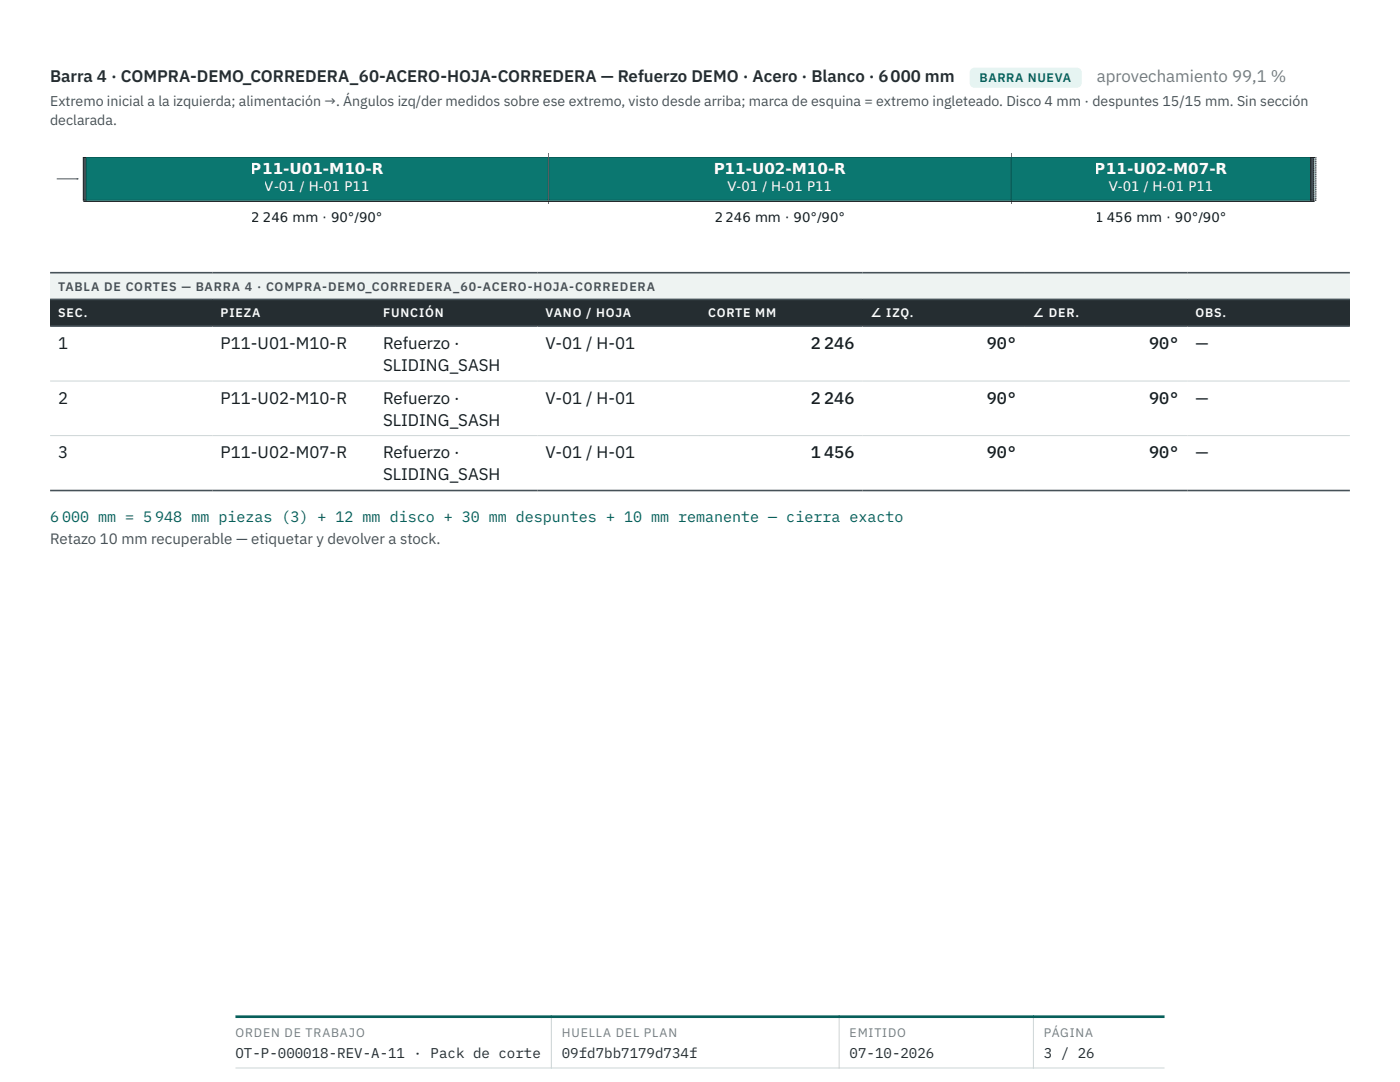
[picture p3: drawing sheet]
<svg xmlns="http://www.w3.org/2000/svg" width="279mm" height="216mm" viewBox="0 0 279 216" stroke-linecap="round" stroke-linejoin="round" font-family="sans-serif">
<defs><g id="words">
<text font-size="3.4" fill="#252d31" x="10" y="16.4">Barra 4 · COMPRA-DEMO_CORREDERA_60-ACERO-HOJA-CORREDERA — Refuerzo DEMO · Acero · Blanco · 6 000 mm</text>
<text font-size="3.4" fill="#727d82" x="218.9" y="16.4">aprovechamiento 99,1 %</text>
<g font-size="3.4" fill="#161c1f">
<text x="11.6" y="69.7">1</text>
<text x="44" y="69.7">P11-U01-M10-R</text>
<text x="76.5" y="69.7">Refuerzo ·</text>
<text x="108.9" y="69.7">V-01 / H-01</text>
<text x="161.8" y="69.7">2 246</text>
<text x="196.9" y="69.7">90°</text>
<text x="229.3" y="69.7">90°</text>
<text x="238.6" y="69.7">—</text>
<text x="76.5" y="74">SLIDING_SASH</text>
<text x="11.6" y="80.6">2</text>
<text x="44" y="80.6">P11-U02-M10-R</text>
<text x="76.5" y="80.6">Refuerzo ·</text>
<text x="108.9" y="80.6">V-01 / H-01</text>
<text x="161.8" y="80.6">2 246</text>
<text x="196.9" y="80.6">90°</text>
<text x="229.3" y="80.6">90°</text>
<text x="238.6" y="80.6">—</text>
<text x="76.5" y="84.9">SLIDING_SASH</text>
<text x="11.6" y="91.4">3</text>
<text x="44" y="91.4">P11-U02-M07-R</text>
<text x="76.5" y="91.4">Refuerzo ·</text>
<text x="76.5" y="95.8">SLIDING_SASH</text>
<text x="108.9" y="91.4">V-01 / H-01</text>
<text x="161.8" y="91.4">1 456</text>
<text x="196.9" y="91.4">90°</text>
<text x="229.3" y="91.4">90°</text>
<text x="238.6" y="91.4">—</text>
</g>
<g font-size="3" fill="#fcfdfc">
<text x="50.1" y="34.7">P11-U01-M10-R</text>
<text x="142.4" y="34.7">P11-U02-M10-R</text>
<text x="218.5" y="34.7">P11-U02-M07-R</text>
</g>
<text font-size="3" fill="#075f5a" x="10" y="104.1">6 000 mm = 5 948 mm piezas (3) + 12 mm disco + 30 mm despuntes + 10 mm remanente — cierra exacto</text>
<text font-size="3" fill="#465158" x="10" y="108.6">Retazo 10 mm recuperable — etiquetar y devolver a stock.</text>
<g font-size="2.8" fill="#465158">
<text x="10" y="21.2">Extremo inicial a la izquierda; alimentación →. Ángulos izq/der medidos sobre ese extremo, visto desde arriba; marca de esquina = extremo ingleteado. Disco 4 mm · despuntes 15/15 mm. Sin sección</text>
<text x="10" y="24.9">declarada.</text>
</g>
<g font-size="2.8" fill="#252d31">
<text x="47" y="211">OT-P-000018-REV-A-11 · Pack de corte</text>
<text x="112.1" y="211">09fd7bb7179d734f</text>
<text x="169.6" y="211">07-10-2026</text>
<text x="208.3" y="211">3 / 26</text>
</g>
<g font-size="2.7" fill="#fcfdfc">
<text x="52.9" y="38.1">V-01 / H-01 P11</text>
<text x="145.2" y="38.1">V-01 / H-01 P11</text>
<text x="221.3" y="38.1">V-01 / H-01 P11</text>
</g>
<g font-size="2.7" fill="#161c1f">
<text x="50.3" y="44.2">2</text>
<text x="52.5" y="44.2">246 mm · 90°/90°</text>
<text x="142.6" y="44.2">2</text>
<text x="144.8" y="44.2">246 mm · 90°/90°</text>
<text x="218.7" y="44.2">1</text>
<text x="220.9" y="44.2">456 mm · 90°/90°</text>
</g>
<text font-size="2.5" fill="#075f5a" x="195.5" y="16.4">BARRA NUEVA</text>
<text font-size="2.5" fill="#465158" x="11.6" y="58">TABLA DE CORTES — BARRA 4 · COMPRA-DEMO_CORREDERA_60-ACERO-HOJA-CORREDERA</text>
<g font-size="2.5" fill="#fcfdfc">
<text x="11.6" y="63.3">SEC.</text>
<text x="44" y="63.3">PIEZA</text>
<text x="76.5" y="63.3">FUNCIÓN</text>
<text x="108.9" y="63.3">VANO / HOJA</text>
<text x="141.3" y="63.3">CORTE MM</text>
<text x="173.7" y="63.3">∠ IZQ.</text>
<text x="206.1" y="63.3">∠ DER.</text>
<text x="238.6" y="63.3">OBS.</text>
</g>
<g font-size="2.5" fill="#727d82">
<text x="47" y="206.9">ORDEN DE TRABAJO</text>
<text x="112.1" y="206.9">HUELLA DEL PLAN</text>
<text x="169.6" y="206.9">EMITIDO</text>
<text x="208.3" y="206.9">PÁGINA</text>
</g>
</g></defs>
<path d="M193.5 13.5h22.4v4h-22.4z" fill="#e6f4f2"/>
<path d="M10 54.4h259.4v5.3h-259.4z" fill="#eef3f2"/>
<g fill="#252d31">
<path d="M10 59.7h32.4v5.4h-32.4z"/>
<path d="M42.4 59.7h32.5v5.4h-32.5z"/>
<path d="M74.9 59.7h32.4v5.4h-32.4z"/>
<path d="M107.3 59.7h32.4v5.4h-32.4z"/>
<path d="M139.7 59.7h32.4v5.4h-32.4z"/>
<path d="M172.1 59.7h32.5v5.4h-32.5z"/>
<path d="M204.5 59.7h32.5v5.4h-32.5z"/>
<path d="M237 59.7h32.4v5.4h-32.4z"/>
</g>
<path d="M10 76h259.4M10 86.9h259.4" fill="none" stroke="#cdd5d6" stroke-width=".2"/>
<path d="M10 54.4h259.4M10 59.7h259.4M10 65.1h259.4M10 97.9h259.4" fill="none" stroke="#465158" stroke-width=".32"/>
<path d="M16.6 31.4h.6v8.5h-.6z" fill="#465158" stroke="#161c1f" stroke-width=".2"/>
<path d="M11.3 35.7h4.3z" fill="#000" stroke="#465158" stroke-width=".2"/>
<path d="M15.3 35.5l.4 .2-.4 .2z" fill="#465158"/>
<path d="M17.2 31.4h92.2v8.5h-92.2z" fill="#0b7770" stroke="#075f5a" stroke-width=".2"/>
<path d="M109.5 30.7v10" fill="none" stroke="#e56a32" stroke-width=".2"/>
<path d="M109.5 31.4h92.2v8.5h-92.2z" fill="#0b7770" stroke="#075f5a" stroke-width=".2"/>
<path d="M201.8 30.7v10" fill="none" stroke="#e56a32" stroke-width=".2"/>
<path d="M201.9 31.4h59.7v8.5h-59.7z" fill="#0b7770" stroke="#075f5a" stroke-width=".2"/>
<path d="M261.6 31.4h.6v8.5h-.6z" fill="#465158" stroke="#161c1f" stroke-width=".2"/>
<path d="M262.2 31.4h.4v8.5h-.4z" fill="#bfe6e0" stroke="#161c1f" stroke-width=".2" stroke-dasharray=".2 .1" stroke-linecap="butt"/>
<path d="M16.6 40.2h245.8z" fill="#000" stroke="#161c1f" stroke-width=".2"/>
<path d="M47 213.1h185.4M110 202.6v10.6M167.5 202.6v10.6M206.2 202.6v10.6" fill="none" stroke="#cdd5d6" stroke-width=".2"/>
<path d="M47 202.9h185.4" fill="none" stroke="#075f5a" stroke-width=".53"/>
<use href="#words"/>
</svg>
